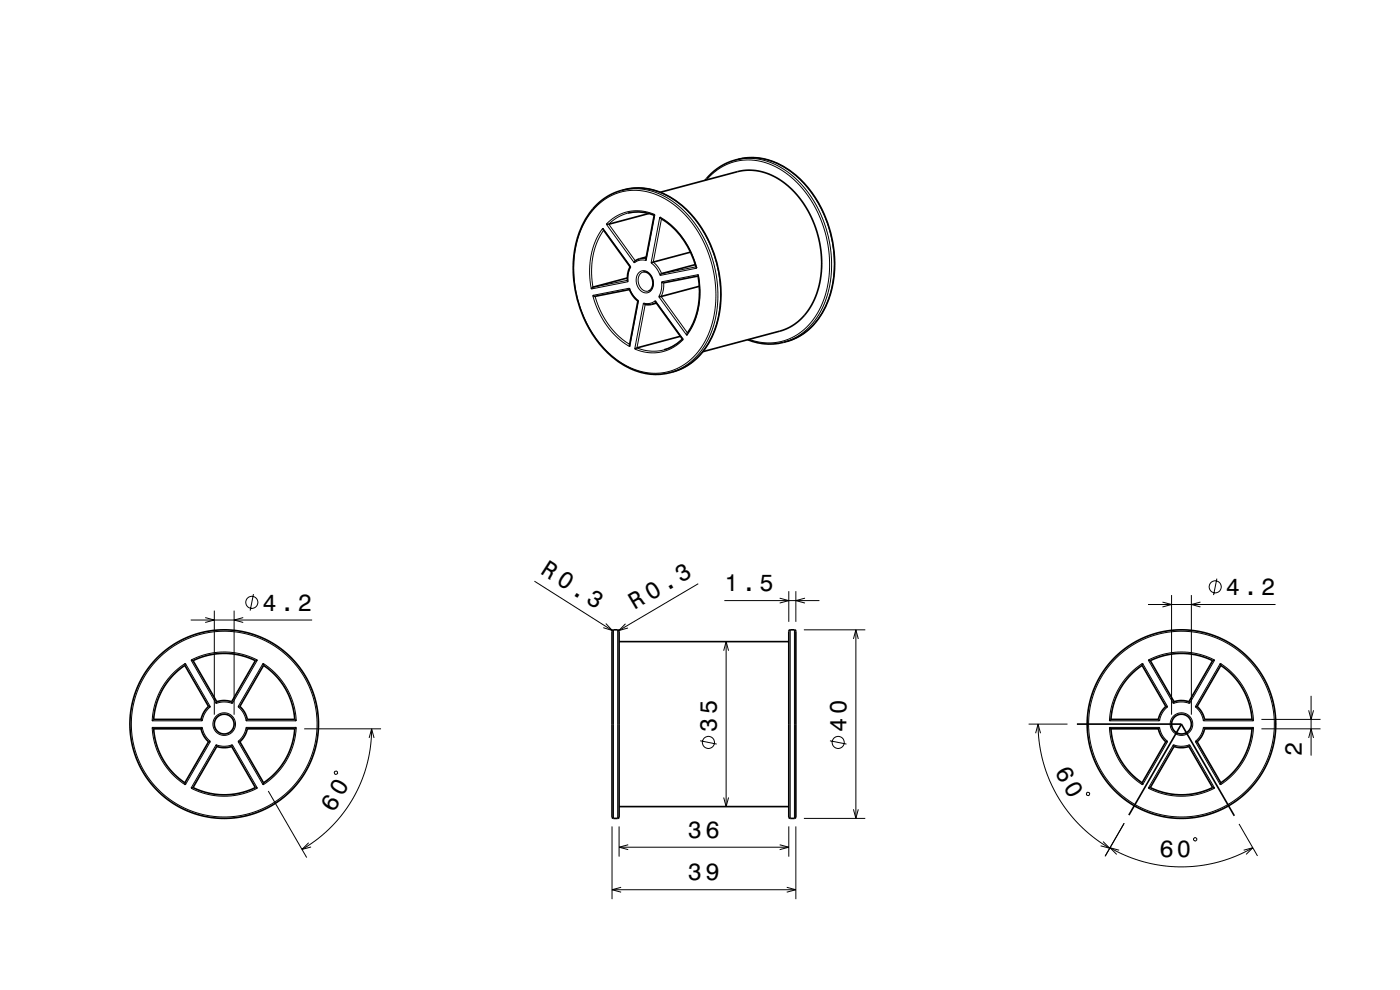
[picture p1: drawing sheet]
<svg xmlns="http://www.w3.org/2000/svg" width="297mm" height="210mm" viewBox="0 0 297 210" stroke-linecap="round" stroke-linejoin="round" font-family="sans-serif">
<defs><g id="words">
<g font-size="5.1">
<text x="223.7" y="163.8" transform="rotate(60 223.7 163.8)">60</text>
<text x="70.8" y="172.4" transform="rotate(-60 70.8 172.4)">60</text>
</g>
<g font-size="5">
<text x="114.4" y="121.6" transform="rotate(33 114.4 121.6)">R 0.3</text>
<text x="153.7" y="125.4">1.5</text>
<text x="55.7" y="129.5">4.2</text>
<text x="134.6" y="129.5" transform="rotate(-31 134.6 129.5)">R 0.3</text>
<text x="260.1" y="126.2">4.2</text>
<text x="152" y="155.2" transform="rotate(-90 152 155.2)">35</text>
<text x="179.6" y="155.2" transform="rotate(-90 179.6 155.2)">40</text>
<text x="276.1" y="160.3" transform="rotate(-90 276.1 160.3)">2</text>
<text x="146" y="177.7">36</text>
<text x="246" y="181.9">60</text>
<text x="146" y="186.7">39</text>
</g>
</g></defs>
<g fill="none" stroke="#000" stroke-width=".21">
<path d="M149.9 38.2l1.5-1.5 1.4-1.1 1.6-.8 1.8-.6 1.9-.3 1.9 .1 1.9 .4 1.9 .6 1.8 1 1.8 1.2 1.7 1.5 1.5 1.8 1.4 1.9 1.3 2.3 1 2.3 .8 2.4 .5 2.4 .3 2.5 .1 2.4-.2 2.4-.5 2.5-.6 2-.8 2-1.1 1.8-1.3 1.6-1.6 1.4-1.7 1.1-1.8 .7-1.8 .4-1.9 .1-1.9-.2-1.9-.5M155.9 34l2.9-.4 3 .4 3.1 1.1 2.7 1.7 2.6 2.5 2.1 2.8 1.9 3.5 1.3 3.8 .8 3.9 .1 3.9-.5 3.7-1 3.5-1.5 2.8-1.9 2.4-2.5 1.9-2.7 1.1M156.5 33.8l2.9-.4 3 .4 3 1.1 2.7 1.8 2.7 2.5 2.2 3 1.8 3.2 1.3 3.8 .7 3.9 .2 3.7-.5 4-1 3.4-1.5 2.9-2.1 2.5-2.3 1.7-2.8 1.2M126.6 43.7l2.5-1.9 1.3-.6 1.6-.5 3-.3 1.7 .2 1.8 .4 2.9 1.4 2.8 2.1 2.5 2.7 2.3 3.7 1.6 3.9 1 4.1 .3 4.2-.5 4-1 3.5-1.6 3-2.2 2.6-1.4 1.1-1.3 .7-2.2 .9-2.6 .3-2.7-.3-2.9-1-2.3-1.4-2.6-2.1-2.1-2.5-1.9-3.1-1.4-3.2-1-3.8-.5-3.5 .1-3.4 .6-3.4 1-3 1.5-2.8zM127.9 48.4l5.9 8.2-.5 1.5-.1 1.7-7.8 1.5-.3-3.6 .3-3.5 .9-3zM128.1 48.8l-1.4 2.4-.9 3.1-.3 3.1 .3 3.5 7.3-1.4M128.6 47.6l2.2-1.8 1.2-.5 1.4-.4 2.7-.1 1.5 .3 1.3 .4-1.8 9.8-1.3-.1-1.2 .6zM131.8 40.4l2.7-.4 3 .3 3.1 1.1 2.8 1.9 2.7 2.5 2.2 3 1.9 3.5 1.2 3.5 .7 3.9 .2 3.7-.5 4-1 3.4-1.5 2.9-1.9 2.3-1.2 1-1.5 1-2.6 1M132.4 40.2l2.8-.3 3.1 .3 2.8 1.1 2.9 1.8 2.7 2.5 2.2 3 1.8 3.5 1.3 3.5 .7 4 .2 3.6-.5 4-1.1 3.5-1.5 2.8-2 2.5-2.5 1.8-2.6 1.1M133.1 45.2l-2.1 .9-1.9 1.5 5.7 7.7M135.5 57.9a1.8 1.8 0 0 1 2.9 1.1 2.07 2.07 0 0 1-1.5 3.1 2.74 2.74 0 0 1-1.4-4.2zM136.4 57.7a2.26 2.26 0 0 0 .1 3.9l1 .2"/>
<path d="M137 54.9h-1.3M140 46l2.5 1.9 2.3 2.6 1.9 3.1 1.1 3.3-7.8 1.5-.7-1.5-1.2-1.1zM140.3 46.4l-1.7 9.2 1.1 1.1 .7 1.3 7.3-1.4M140.4 59.8l7.7-1.5 .4 3.5-.3 3.6-.9 3-1.6 2.7-5.9-8.2 .5-1.4zM140.8 60l-.1 1.6-.5 1.3 5.7 7.7M125.7 62.7l7.8-1.6 .8 1.5 1.2 1.2-1.9 9.7-2.5-1.8-2.4-2.6-1.7-2.9zM126.2 62.9l1.2 3 1.7 2.9 2.1 2.5 2.4 1.7M136.5 64.3l1.3 .1 1.2-.6 6 8.2-2.2 1.7-2.5 1-1.5 .1h-1.3l-1.3-.3-1.5-.5zM136.9 64.6l-1.8 9.2 1.4 .4 1.7 .3 2.7-.3M139.1 64.2l-.8 .4M40.5 131.5h25.7M43.5 131l2 .5-2 .5"/>
<path d="M45.5 129.5v22.1M49.7 129.5v22.1M51.6 131l-1.9 .5 1.9 .5M53.8 126l-.7 3.5M113.4 123.3l16.7 10.6M128.5 132.3l1.4 1.4-1.9-.6M130.1 133.6v40M131 133.6v40M132.7 132.3l-1.4 1.4 1.9-.5M148.1 123.8l-17.1 10.1M153.5 138l.5-1.9 .6 1.9M153.7 127.4h20.1"/>
<path d="M154 136.1v35M165.4 126.9l1.9 .5-1.9 .5M167.3 125.4v6.5M167.6 133.6v40M168.5 133.6v40M168.8 125.4v6.5M170.5 133.6h13.1M170.8 126.9l-2 .5 2 .5M181 135.5l.6-1.9 .5 1.9M181.6 133.6v40M243.5 128.2h27.1M246.6 127.7l1.9 .5-1.9 .5"/>
<path d="M248.5 126.2v25.4M252.7 126.2v25.4M254.7 127.7l-2 .5 2 .5M258.1 122.7l-.7 3.5M32.3 154.3h10.6l.6 1.6 1.1 1.4-5.3 9.2-1.5-1.1-1.3-1.2-1.1-1.3-1.1-1.7-.8-1.6-.7-1.9zM36.8 142.7l2.5-2 5.3 9.2-1.1 1.3-.6 1.7h-10.6l.4-2.8 .9-2.6 1.4-2.7zM40.5 140l1.7-.7 2-.6 3.4-.4 3.5 .4 1.7 .5 1.8 .8-5.3 9.2-1.7-.3-1.8 .3zM45.8 158l1.8 .3 1.7-.3 5.3 9.2-1.7 .7-1.7 .6-3.4 .4-1.8-.1-2-.3-1.6-.5-1.9-.8zM52.2 154.3h10.6l-.2 1.9-.4 1.9-1.4 3.2-2.1 2.8-1.3 1.2-1.6 1.2-5.3-9.2 1.1-1.3zM55.8 140.7l2.6 2.1 1.2 1.3 1.1 1.7 .8 1.5 .7 1.9 .5 2 .1 1.7h-10.6l-.6-1.6-1.1-1.4zM64.5 154.6h16.3M78.3 156.5l.5-1.9 .6 1.9"/>
<path d="M78.8 154.6l-.2 3.9-.8 3.9-1.3 3.8-1.6 3.1-1.9 3-2.6 3-3 2.7-3.3 2.2M148.5 157.1l3.5 .7M176.1 157.1l3.5 .7M218.2 153.6h8.3M219.7 155.5l.5-1.9 .5 1.9M220.2 153.6l.3 4.2 .8 3.7 1.4 4 1.6 3.4 2.1 3.1 2.8 3.2 2.8 2.5 3.4 2.2M235.4 154.3h10.6l.6 1.6 1.1 1.4-5.3 9.2-2.8-2.3-1.3-1.5-.9-1.5-.9-1.8-.6-1.7zM239.9 142.7l2.5-2 5.3 9.2-1.1 1.3-.6 1.7h-10.6l.4-2.8 .8-2.6 1.5-2.7zM243.6 140l1.7-.7 1.9-.6 3.5-.4 3.5 .4 1.6 .5 1.9 .8-5.3 9.2-1.8-.3-1.7 .3zM248.9 158l1.7 .3 1.8-.3 5.3 9.2-1.7 .7-1.7 .6-3.5 .4-1.7-.1-2-.3-1.7-.5-1.8-.8zM255.3 154.3h10.6l-.1 1.6-.5 2-.6 1.8-.8 1.6-2.1 2.8-1.3 1.2-1.6 1.2-5.3-9.2 1.1-1.3zM258.9 140.7l1.5 1.1 1.5 1.4 2 2.8 .9 1.8 .6 1.7 .5 3.4h-10.6l-.6-1.6-1.1-1.4z"/>
<path d="M267.6 154.6h12.5M267.6 152.6h12.5M277.6 156.5l.5-1.9 .6 1.9M277.6 150.7l.5 1.9 .6-1.9M278.1 147.6v12.7M56.9 167.8l8.2 14.1M65.5 178.8l-1.4 1.4 1.9-.5M71 163.6l.5 .1v.5h-.5zM129.8 175.3v15.4M131.3 175.3v6.4M131.3 179.7h36M133.3 179.2l-2 .5 2 .5"/>
<path d="M153.5 169.2l.5 1.9 .6-1.9M165.4 179.2l1.9 .5-1.9 .5M167.3 175.3v6.4M168.8 175.3v15.4M170.5 173.6h13.1M181 171.7l.6 1.9 .5-1.9M230.5 168.2l.6-.1v.6h-.5zM234 178.5l1.4 1.4-1.9-.5M235.5 179.8l3.6 1.8 3.5 1.2 3.9 .8 3.8 .3 4.2-.3 3.9-.7 3.8-1.3 3.6-1.8M238.5 174.6l-4.1 7.1M253.2 177.9l.5-.2 .2 .5-.5 .2zM262.9 174.8l3.9 6.8"/>
<path d="M129.8 188.7h39M131.8 188.2l-2 .5 2 .6M166.9 188.2l1.9 .5-1.9 .6M237.4 180.3l-1.9-.5 1.4 1.4M263.8 180.3l2-.5-1.4 1.4"/>
<circle cx="53.4" cy="127.8" r="1.28"/>
<circle cx="257.8" cy="124.5" r="1.28"/>
<circle cx="47.6" cy="153.6" r="2.4"/>
<circle cx="47.6" cy="153.6" r="19.7"/>
<circle cx="150.3" cy="157.5" r="1.28"/>
<circle cx="177.8" cy="157.5" r="1.28"/>
<circle cx="250.6" cy="153.6" r="19.7"/>
<circle cx="250.6" cy="153.6" r="2.4"/>
</g>
<g fill="none" stroke="#000" stroke-width=".35">
<path d="M149.6 38.3l2-2.1 2.6-1.6a13.4 13.4 0 0 1 14.6 2.6 25.1 25.1 0 0 1 7 26.3 15.2 15.2 0 0 1-3.7 5.9l-1.5 1.3-2 1.1a13.2 13.2 0 0 1-10 .3M126.6 43.4l1.5-1.2 2-1.2a13.3 13.3 0 0 1 14.6 2.6 25.1 25.1 0 0 1 7 26.4 15.3 15.3 0 0 1-3.7 5.9l-1.8 1.4-1.9 1a13.4 13.4 0 0 1-14.5-2.6 25.1 25.1 0 0 1-6.9-26.4 15.2 15.2 0 0 1 3.7-5.9zM127.9 48.4l.1 .3 5.7 7.9M133.1 59l-7.3 1.9-.4 .4M133.1 45.2a8.9 8.9 0 0 1 5.7 .5M133.7 56.6a3.9 3.9 0 0 0-.5 3.2M133.7 56.6h.1M136.4 57.7a2.24 2.24 0 0 1 1.9 3.3l-.3 .5-.5 .3M137.1 54.5l-1.4 .4a1.14 1.14 0 0 0-1.1 .9M137.7 45.3l-8.6 2.3h-.5M138.8 45.6l-1.8 9.4 .1 .3M138.9 45.5l-.1 .1"/>
<path d="M140 46l.1 .2a18 18 0 0 1 7.7 10.7M140.1 40.8l16.8-4.5 2.2-.2 2.7 .4 1.9 .7 1.8 1 1.8 1.3 1.6 1.6 1.6 2.1 1.2 2.1 1 2.2 .8 2.4 .5 2.5 .3 2.9-.1 2.4-.3 2.1-.6 2.4-.8 1.9-1.1 1.8-1.3 1.6-1.9 1.5-2.2 1.1-16.9 4.5M146.5 53.5l-8.4 2.3M147.5 56.1l-7.1 1.9-.4 .4M148.1 58.6l-7.3 1.4-.4-.2M148.1 58.3a17.1 17.1 0 0 1-2.4 12.6v.2M133.5 61.1a4.8 4.8 0 0 0 1.8 2.8M133.5 61.4l-7.3 1.5-.5-.2M135.3 63.9l-1.7 9.3v.3M135.5 63.8l-.2 .1M136.5 64.3a1.58 1.58 0 0 0 1.8 .3l.9-.3M139 63.8l.1 .3 5.7 7.8"/>
<path d="M144.3 71.3l-9.6 2.7M144.8 71.9a8.8 8.8 0 0 1-3.9 2.3M144.8 71.9l.2 .1M148.4 60.7l-8.6 2.2M129.9 133.7l1.1-.1 .3 .3v39.4l-.3 .3h-.9l-.3-.3zM131.3 136.1h36M167.4 133.7l1.1-.1 .3 .3v39.4l-.3 .3h-.9l-.3-.3zM32.3 154.3l.3 .3M32.6 154.6l.6 3.4 1.4 3.2 2.2 2.8 2.4 2.1M32.6 152.6l-.3 .3M32.6 152.6h10.1M32.6 154.6h10.1"/>
<path d="M39.2 141.1l-2.6 2.3-2 2.6-1.4 3.2-.6 3.4M39.2 141.1l5 8.8M39.3 140.7l-.1 .4M40.5 140l.4 .1M40.9 140.1l3.1-1.1 3.4-.4 3.5 .4 3.3 1.1M40.9 140.1l5.1 8.8M42.7 152.6l.2 .3M42.7 154.6l.6 1.6 .9 1.1M42.9 154.3l-.2 .3M44.2 149.9l-.9 1.1-.6 1.6M44.2 149.9h.4M44.2 157.3l-5 8.8"/>
<path d="M44.6 157.3h-.4M45.8 158l.2 .3M46 148.9l1.4-.3 1.7 .3M46 148.9l-.2 .3M46 158.3l1.5 .3 1.6-.3M46 158.3l-5.1 8.8M49.1 148.9l.2 .3M49.1 158.3l5.1 8.8M49.3 158l-.2 .3M50.5 157.3h.4M50.9 149.9h-.4M50.9 149.9l1.1 1.3 .5 1.4"/>
<path d="M50.9 157.3l5 8.8M52.2 154.3l.3 .3M52.5 154.6l-.7 1.6-.9 1.1M52.5 152.6l-.3 .3M52.5 152.6h10M52.5 154.6h10M54.2 140.1l-5.1 8.8M54.6 140l-.4 .1M55.8 140.7l.1 .4M55.9 141.1l2.6 2.3 2.1 2.8 1.3 3 .6 3.4M55.9 141.1l-5 8.8M62.5 154.6l-.5 3.2-1.4 3.2-2 2.8-2.7 2.3"/>
<path d="M62.5 152.6l.3 .3M62.8 154.3l-.3 .3M228.5 153.6h22.1M235.4 154.3l.3 .3M235.7 154.6l.6 3.4 1.4 3.2 2.1 2.8 2.5 2.1M235.7 152.6h10M235.7 154.6h10M235.7 152.6l-.3 .3M242.3 141.1l-2.7 2.3-1.9 2.6-1.4 3.2-.6 3.4M242.3 141.1l5 8.8M242.4 140.7l-.1 .4M243.6 140l.4 .1"/>
<path d="M244 140.1l3-1.1 3.5-.4 3.5 .4 3.3 1.1M244 140.1l5.1 8.8M245.7 154.6l.7 1.6 .9 1.1M245.7 152.6l.3 .3M246 154.3l-.3 .3M247.3 149.9l-.9 1.1-.7 1.6M247.3 149.9h.4M247.3 157.3l-5 8.8M247.7 157.3h-.4M248.9 158l.2 .3M249.1 148.9l1.4-.3 1.7 .3M249.1 148.9l-.2 .3"/>
<path d="M249.1 158.3l1.4 .3 1.7-.3M249.1 158.3l-5.1 8.8M250.6 153.6l11.3 19.4M250.6 153.6l-11.1 19.3M252.2 148.9l.2 .3M252.2 158.3l5.1 8.8M252.4 158l-.2 .3M253.6 157.3h.4M254 149.9l.9 1.1 .6 1.6M254 149.9h-.4M254 157.3l5 8.8M255.3 154.3l.2 .3"/>
<path d="M255.5 152.6l-.2 .3M255.5 154.6l-.6 1.6-.9 1.1M255.5 152.6h10.1M255.5 154.6h10.1M257.3 140.1l-5.1 8.8M257.7 140l-.4 .1M258.9 140.7l.1 .4M259 141.1l2.4 2.1 2.2 2.8 1.4 3.2 .6 3.4M259 141.1l-5 8.8M265.6 154.6l-.6 3.4-1.4 3.2-2 2.6-2.6 2.3M265.6 152.6l.3 .3M265.9 154.3l-.3 .3"/>
<path d="M39.2 166.1l.1 .4M40.9 167.1l3.1 1.1 3.5 .4 3.4-.4 3.3-1.1M40.9 167.1l-.4 .1M54.2 167.1l.4 .1M55.9 166.1l-.1 .4M131.3 171.1h36M242.3 166.1l.1 .4M244 167.1l3.1 1.1 3.4 .4 3.5-.4 3.3-1.1M244 167.1l-.4 .1M257.3 167.1l.4 .1M259 166.1l-.1 .4"/>
<circle cx="47.6" cy="153.6" r="2.1"/>
<circle cx="47.6" cy="153.6" r="20"/>
<circle cx="250.6" cy="153.6" r="2.1"/>
<circle cx="250.6" cy="153.6" r="20"/>
</g>
<use href="#words"/>
</svg>
